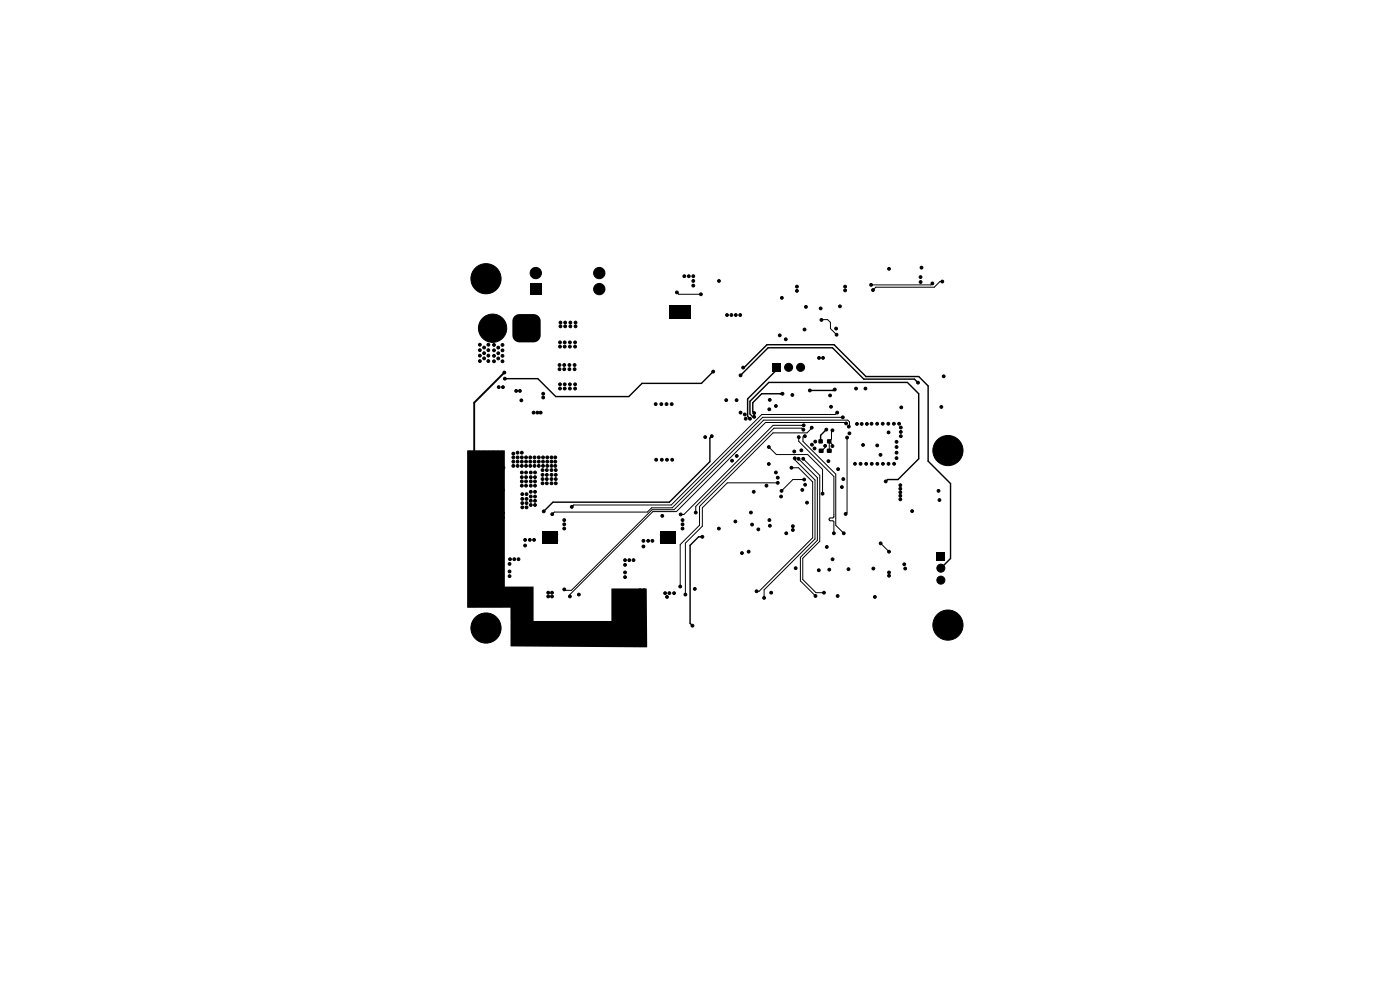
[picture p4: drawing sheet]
<svg xmlns="http://www.w3.org/2000/svg" width="297mm" height="210mm" viewBox="0 0 297 210" stroke-linecap="round" stroke-linejoin="round" font-family="sans-serif">
<g fill="#000" stroke="#000" stroke-width=".21">
<circle cx="100.7" cy="59.1" r=".4"/>
<circle cx="101.4" cy="57.4" r=".4"/>
<circle cx="103.1" cy="59.1" r="3.2"/>
<circle cx="103.1" cy="56.7" r=".4"/>
<circle cx="104.8" cy="57.4" r=".4"/>
<circle cx="105.5" cy="59.1" r=".4"/>
<circle cx="113.7" cy="57.9" r="1.2"/>
<circle cx="127.1" cy="57.9" r="1.2"/>
<circle cx="145.2" cy="58.6" r=".3"/>
<circle cx="146.1" cy="58.6" r=".3"/>
<circle cx="147.1" cy="58.6" r=".3"/>
<circle cx="147.1" cy="59.6" r=".3"/>
<circle cx="152.5" cy="59.6" r=".3"/>
<circle cx="188.6" cy="57" r=".3"/>
<circle cx="195.3" cy="58.8" r=".3"/>
<circle cx="195.3" cy="59.8" r=".3"/>
<circle cx="195.5" cy="56.8" r=".3"/>
<circle cx="199.9" cy="59.7" r=".3"/>
<circle cx="101.4" cy="60.8" r=".4"/>
<circle cx="101.8" cy="74.3" r=".3"/>
<circle cx="101.8" cy="76.6" r=".3"/>
<circle cx="101.8" cy="73.1" r=".3"/>
<circle cx="101.8" cy="75.4" r=".3"/>
<circle cx="102.7" cy="74.9" r=".3"/>
<circle cx="102.7" cy="73.7" r=".3"/>
<circle cx="102.7" cy="76" r=".3"/>
<circle cx="103.1" cy="61.5" r=".4"/>
<circle cx="103.6" cy="74.3" r=".3"/>
<circle cx="103.6" cy="76.6" r=".3"/>
<circle cx="103.6" cy="73.1" r=".3"/>
<circle cx="103.6" cy="75.4" r=".3"/>
<circle cx="104.5" cy="69.6" r="3"/>
<circle cx="104.8" cy="60.8" r=".4"/>
<circle cx="104.8" cy="74.3" r=".3"/>
<circle cx="104.8" cy="75.5" r=".3"/>
<circle cx="104.8" cy="73.2" r=".3"/>
<circle cx="104.8" cy="76.6" r=".3"/>
<circle cx="105.7" cy="76" r=".3"/>
<circle cx="105.7" cy="73.7" r=".3"/>
<circle cx="105.7" cy="74.9" r=".3"/>
<circle cx="106.6" cy="74.3" r=".3"/>
<circle cx="106.6" cy="75.5" r=".3"/>
<circle cx="106.6" cy="73.2" r=".3"/>
<circle cx="106.6" cy="76.6" r=".3"/>
<circle cx="107" cy="79" r=".3"/>
<circle cx="118.7" cy="77.4" r=".3"/>
<circle cx="118.7" cy="78.3" r=".3"/>
<circle cx="118.8" cy="72.6" r=".3"/>
<circle cx="118.8" cy="73.5" r=".3"/>
<circle cx="118.9" cy="69.2" r=".3"/>
<circle cx="118.9" cy="68.4" r=".3"/>
<circle cx="119.7" cy="77.4" r=".3"/>
<circle cx="119.7" cy="78.3" r=".3"/>
<circle cx="119.8" cy="72.6" r=".3"/>
<circle cx="119.8" cy="73.5" r=".3"/>
<circle cx="119.9" cy="69.2" r=".3"/>
<circle cx="119.9" cy="68.4" r=".3"/>
<circle cx="120.8" cy="77.4" r=".3"/>
<circle cx="120.8" cy="78.3" r=".3"/>
<circle cx="120.9" cy="72.6" r=".3"/>
<circle cx="120.9" cy="73.5" r=".3"/>
<circle cx="121" cy="69.2" r=".3"/>
<circle cx="121" cy="68.4" r=".3"/>
<circle cx="121.9" cy="77.4" r=".3"/>
<circle cx="121.9" cy="78.3" r=".3"/>
<circle cx="122" cy="72.6" r=".3"/>
<circle cx="122" cy="73.5" r=".3"/>
<circle cx="122.1" cy="69.2" r=".3"/>
<circle cx="122.1" cy="68.4" r=".3"/>
<circle cx="127.1" cy="61.3" r="1.2"/>
<circle cx="142.4" cy="66.7" r=".3"/>
<circle cx="142.4" cy="65.5" r=".3"/>
<circle cx="143.6" cy="66.7" r=".3"/>
<circle cx="143.6" cy="65.5" r=".3"/>
<circle cx="143.6" cy="62" r=".3"/>
<circle cx="144.9" cy="66.7" r=".3"/>
<circle cx="144.9" cy="65.5" r=".3"/>
<circle cx="146" cy="66.7" r=".3"/>
<circle cx="146" cy="65.5" r=".3"/>
<circle cx="147.1" cy="60.6" r=".3"/>
<circle cx="148.7" cy="62.4" r=".3"/>
<circle cx="151.3" cy="78.8" r=".3"/>
<circle cx="154.2" cy="66.8" r=".3"/>
<circle cx="155.2" cy="66.8" r=".3"/>
<circle cx="156.1" cy="66.8" r=".3"/>
<circle cx="157" cy="66.8" r=".3"/>
<circle cx="157.1" cy="79.6" r=".3"/>
<circle cx="157.6" cy="78" r=".3"/>
<circle cx="165.4" cy="71.1" r=".3"/>
<circle cx="165.9" cy="63.2" r=".3"/>
<circle cx="166.7" cy="72" r=".3"/>
<circle cx="167.3" cy="77.9" r=".85"/>
<circle cx="169.1" cy="61.7" r=".3"/>
<circle cx="169.1" cy="60.8" r=".3"/>
<circle cx="169.8" cy="77.9" r=".85"/>
<circle cx="170.7" cy="69.9" r=".3"/>
<circle cx="171" cy="65.1" r=".3"/>
<circle cx="173.7" cy="75.9" r=".3"/>
<circle cx="174.1" cy="65.4" r=".3"/>
<circle cx="174.3" cy="67.9" r=".3"/>
<circle cx="174.6" cy="75.9" r=".3"/>
<circle cx="177.4" cy="69.7" r=".3"/>
<circle cx="177.5" cy="71" r=".3"/>
<circle cx="178.2" cy="65" r=".3"/>
<circle cx="179.3" cy="61.6" r=".3"/>
<circle cx="179.3" cy="60.8" r=".3"/>
<circle cx="184.8" cy="60.4" r=".3"/>
<circle cx="185.2" cy="61.5" r=".3"/>
<circle cx="197.8" cy="60.1" r=".3"/>
<circle cx="200.2" cy="79.8" r=".3"/>
<circle cx="99.6" cy="96" r=".3"/>
<circle cx="99.8" cy="99.6" r=".3"/>
<circle cx="100.6" cy="96" r=".3"/>
<circle cx="100.8" cy="99.6" r=".3"/>
<circle cx="101.6" cy="96" r=".3"/>
<circle cx="101.8" cy="99.6" r=".3"/>
<circle cx="102.7" cy="96" r=".3"/>
<circle cx="102.9" cy="99.6" r=".3"/>
<circle cx="103.7" cy="96" r=".3"/>
<circle cx="104" cy="99.2" r=".3"/>
<circle cx="104.7" cy="96" r=".3"/>
<circle cx="105" cy="99.2" r=".3"/>
<circle cx="105.6" cy="96" r=".3"/>
<circle cx="105.8" cy="82.1" r=".3"/>
<circle cx="105.9" cy="99.2" r=".3"/>
<circle cx="106.5" cy="96" r=".3"/>
<circle cx="106.7" cy="82.1" r=".3"/>
<circle cx="106.8" cy="99.2" r=".3"/>
<circle cx="107.1" cy="80.3" r=".3"/>
<circle cx="108.9" cy="97" r=".3"/>
<circle cx="108.9" cy="98.8" r=".3"/>
<circle cx="108.9" cy="97.9" r=".3"/>
<circle cx="108.9" cy="96.2" r=".3"/>
<circle cx="109.5" cy="82.9" r=".3"/>
<circle cx="109.8" cy="97" r=".3"/>
<circle cx="109.8" cy="96" r=".3"/>
<circle cx="109.8" cy="98.8" r=".3"/>
<circle cx="109.8" cy="97.9" r=".3"/>
<circle cx="110.3" cy="82.9" r=".3"/>
<circle cx="110.6" cy="84.9" r=".3"/>
<circle cx="110.7" cy="97" r=".3"/>
<circle cx="110.7" cy="96" r=".3"/>
<circle cx="110.7" cy="98.8" r=".3"/>
<circle cx="110.7" cy="97.9" r=".3"/>
<circle cx="111.6" cy="97" r=".3"/>
<circle cx="111.6" cy="98.8" r=".3"/>
<circle cx="111.6" cy="97.9" r=".3"/>
<circle cx="112.5" cy="97" r=".3"/>
<circle cx="112.5" cy="98.8" r=".3"/>
<circle cx="112.5" cy="97.9" r=".3"/>
<circle cx="113.2" cy="87.5" r=".3"/>
<circle cx="113.4" cy="97" r=".3"/>
<circle cx="113.4" cy="98.8" r=".3"/>
<circle cx="113.4" cy="97.9" r=".3"/>
<circle cx="114" cy="87.5" r=".3"/>
<circle cx="114.3" cy="97" r=".3"/>
<circle cx="114.3" cy="98.8" r=".3"/>
<circle cx="114.3" cy="97.9" r=".3"/>
<circle cx="114.7" cy="87.5" r=".3"/>
<circle cx="115.1" cy="99.7" r=".3"/>
<circle cx="115.2" cy="97" r=".3"/>
<circle cx="115.2" cy="98.8" r=".3"/>
<circle cx="115.2" cy="97.9" r=".3"/>
<circle cx="115.2" cy="84.3" r=".3"/>
<circle cx="115.2" cy="83.5" r=".3"/>
<circle cx="116" cy="99.7" r=".3"/>
<circle cx="116.1" cy="97" r=".3"/>
<circle cx="116.1" cy="98.8" r=".3"/>
<circle cx="116.1" cy="97.9" r=".3"/>
<circle cx="117" cy="97" r=".3"/>
<circle cx="117" cy="99.7" r=".3"/>
<circle cx="117" cy="98.8" r=".3"/>
<circle cx="117" cy="97.9" r=".3"/>
<circle cx="117.8" cy="97" r=".3"/>
<circle cx="117.8" cy="98.8" r=".3"/>
<circle cx="117.8" cy="97.9" r=".3"/>
<circle cx="117.9" cy="99.7" r=".3"/>
<circle cx="118.8" cy="82.4" r=".3"/>
<circle cx="118.8" cy="81.5" r=".3"/>
<circle cx="119.8" cy="82.4" r=".3"/>
<circle cx="119.8" cy="81.5" r=".3"/>
<circle cx="120.9" cy="82.4" r=".3"/>
<circle cx="120.9" cy="81.5" r=".3"/>
<circle cx="122" cy="82.4" r=".3"/>
<circle cx="122" cy="81.5" r=".3"/>
<circle cx="139.1" cy="85.7" r=".3"/>
<circle cx="139.2" cy="97.5" r=".3"/>
<circle cx="140.3" cy="85.7" r=".3"/>
<circle cx="140.4" cy="97.5" r=".3"/>
<circle cx="141.4" cy="85.7" r=".3"/>
<circle cx="141.5" cy="97.5" r=".3"/>
<circle cx="142.5" cy="85.7" r=".3"/>
<circle cx="142.6" cy="97.5" r=".3"/>
<circle cx="149.6" cy="92.7" r=".3"/>
<circle cx="151" cy="92.5" r=".3"/>
<circle cx="154.1" cy="84.9" r=".3"/>
<circle cx="155.3" cy="97.7" r=".3"/>
<circle cx="156.3" cy="84.9" r=".3"/>
<circle cx="156.3" cy="96.7" r=".3"/>
<circle cx="157.1" cy="87.5" r=".3"/>
<circle cx="158" cy="87.9" r=".3"/>
<circle cx="158.2" cy="88.8" r=".3"/>
<circle cx="159.1" cy="88.8" r=".3"/>
<circle cx="160" cy="87.6" r=".3"/>
<circle cx="160" cy="88.4" r=".3"/>
<circle cx="163.1" cy="94.8" r=".3"/>
<circle cx="163.1" cy="98.4" r=".3"/>
<circle cx="163.2" cy="86.8" r=".3"/>
<circle cx="163.3" cy="84.8" r=".3"/>
<circle cx="164.6" cy="86.1" r=".3"/>
<circle cx="166" cy="83.5" r=".3"/>
<circle cx="167.9" cy="99.2" r=".3"/>
<circle cx="168.1" cy="83.8" r=".3"/>
<circle cx="168.5" cy="95.8" r=".3"/>
<circle cx="168.6" cy="97.2" r=".3"/>
<circle cx="169.4" cy="97.3" r=".3"/>
<circle cx="169.5" cy="92.7" r=".3"/>
<circle cx="170" cy="95.5" r=".3"/>
<circle cx="170.4" cy="97.3" r=".3"/>
<circle cx="170.4" cy="91.1" r=".3"/>
<circle cx="170.5" cy="90.2" r=".3"/>
<circle cx="170.7" cy="92.5" r=".3"/>
<circle cx="171.8" cy="82.8" r=".3"/>
<circle cx="172.2" cy="90.7" r=".3"/>
<circle cx="172.3" cy="94.3" r=".3"/>
<circle cx="172.8" cy="95.1" r=".3"/>
<circle cx="172.9" cy="93.7" r=".3"/>
<circle cx="175" cy="94.6" r=".3"/>
<circle cx="175.3" cy="91.1" r=".3"/>
<circle cx="175.7" cy="97.8" r=".3"/>
<circle cx="176.1" cy="83.9" r=".3"/>
<circle cx="176.3" cy="86.3" r=".3"/>
<circle cx="176.6" cy="94.6" r=".3"/>
<circle cx="176.6" cy="91.3" r=".3"/>
<circle cx="177.1" cy="82.6" r=".3"/>
<circle cx="177.6" cy="87.5" r=".3"/>
<circle cx="177.8" cy="99.5" r=".3"/>
<circle cx="178.8" cy="88.5" r=".3"/>
<circle cx="179.5" cy="89.8" r=".3"/>
<circle cx="179.7" cy="92.8" r=".3"/>
<circle cx="180.1" cy="90.5" r=".3"/>
<circle cx="180.2" cy="91.9" r=".3"/>
<circle cx="181.4" cy="98.4" r=".3"/>
<circle cx="181.6" cy="82.4" r=".3"/>
<circle cx="181.8" cy="89.9" r=".3"/>
<circle cx="182.6" cy="98.4" r=".3"/>
<circle cx="182.8" cy="89.9" r=".3"/>
<circle cx="183.1" cy="94.4" r=".3"/>
<circle cx="183.6" cy="82.4" r=".3"/>
<circle cx="183.8" cy="98.4" r=".3"/>
<circle cx="183.9" cy="89.9" r=".3"/>
<circle cx="184.9" cy="89.9" r=".3"/>
<circle cx="184.9" cy="98.4" r=".3"/>
<circle cx="186.1" cy="89.9" r=".3"/>
<circle cx="186.1" cy="94.5" r=".3"/>
<circle cx="186.1" cy="98.4" r=".3"/>
<circle cx="186.8" cy="96.5" r=".3"/>
<circle cx="187.3" cy="89.9" r=".3"/>
<circle cx="187.3" cy="98.4" r=".3"/>
<circle cx="188.5" cy="89.9" r=".3"/>
<circle cx="188.5" cy="98.4" r=".3"/>
<circle cx="188.5" cy="91.7" r=".3"/>
<circle cx="189.6" cy="89.9" r=".3"/>
<circle cx="189.7" cy="98.4" r=".3"/>
<circle cx="190.2" cy="97.2" r=".3"/>
<circle cx="190.2" cy="94.8" r=".3"/>
<circle cx="190.2" cy="96" r=".3"/>
<circle cx="190.2" cy="93.7" r=".3"/>
<circle cx="190.7" cy="89.9" r=".3"/>
<circle cx="191.1" cy="91.6" r=".3"/>
<circle cx="191.1" cy="92.5" r=".3"/>
<circle cx="191.1" cy="90.7" r=".3"/>
<circle cx="191.2" cy="86.4" r=".3"/>
<circle cx="194.7" cy="81.2" r=".3"/>
<circle cx="198.7" cy="95.6" r=".4"/>
<circle cx="199.4" cy="93.9" r=".4"/>
<circle cx="199.4" cy="97.3" r=".4"/>
<circle cx="199.7" cy="86.3" r=".3"/>
<circle cx="201.1" cy="98" r=".4"/>
<circle cx="201.1" cy="93.2" r=".4"/>
<circle cx="201.1" cy="95.6" r="3.2"/>
<circle cx="202.8" cy="93.9" r=".4"/>
<circle cx="202.8" cy="97.3" r=".4"/>
<circle cx="203.5" cy="95.6" r=".4"/>
<circle cx="99.8" cy="101.7" r=".3"/>
<circle cx="99.8" cy="102.8" r=".3"/>
<circle cx="99.8" cy="100.6" r=".3"/>
<circle cx="99.9" cy="106.7" r=".3"/>
<circle cx="99.9" cy="109.8" r=".3"/>
<circle cx="99.9" cy="107.8" r=".3"/>
<circle cx="99.9" cy="108.8" r=".3"/>
<circle cx="99.9" cy="104.6" r=".3"/>
<circle cx="99.9" cy="105.6" r=".3"/>
<circle cx="100.8" cy="102.8" r=".3"/>
<circle cx="100.8" cy="101.7" r=".3"/>
<circle cx="100.8" cy="100.6" r=".3"/>
<circle cx="100.9" cy="107.8" r=".3"/>
<circle cx="100.9" cy="106.7" r=".3"/>
<circle cx="100.9" cy="109.8" r=".3"/>
<circle cx="100.9" cy="108.8" r=".3"/>
<circle cx="100.9" cy="104.6" r=".3"/>
<circle cx="100.9" cy="105.6" r=".3"/>
<circle cx="101.8" cy="102.8" r=".3"/>
<circle cx="101.8" cy="101.7" r=".3"/>
<circle cx="101.8" cy="100.6" r=".3"/>
<circle cx="101.9" cy="107.8" r=".3"/>
<circle cx="101.9" cy="109.8" r=".3"/>
<circle cx="101.9" cy="106.7" r=".3"/>
<circle cx="101.9" cy="108.8" r=".3"/>
<circle cx="101.9" cy="104.6" r=".3"/>
<circle cx="101.9" cy="105.6" r=".3"/>
<circle cx="102.9" cy="101.7" r=".3"/>
<circle cx="102.9" cy="102.8" r=".3"/>
<circle cx="102.9" cy="100.6" r=".3"/>
<circle cx="103" cy="106.7" r=".3"/>
<circle cx="103" cy="109.8" r=".3"/>
<circle cx="103" cy="107.8" r=".3"/>
<circle cx="103" cy="108.8" r=".3"/>
<circle cx="103" cy="104.6" r=".3"/>
<circle cx="103" cy="105.6" r=".3"/>
<circle cx="103.9" cy="109.8" r=".3"/>
<circle cx="103.9" cy="108.8" r=".3"/>
<circle cx="103.9" cy="103.9" r=".3"/>
<circle cx="104.9" cy="109.8" r=".3"/>
<circle cx="104.9" cy="108.8" r=".3"/>
<circle cx="104.9" cy="103.9" r=".3"/>
<circle cx="105.8" cy="109.8" r=".3"/>
<circle cx="105.8" cy="108.8" r=".3"/>
<circle cx="105.8" cy="103.9" r=".3"/>
<circle cx="106.7" cy="109.8" r=".3"/>
<circle cx="106.7" cy="108.8" r=".3"/>
<circle cx="106.7" cy="103.9" r=".3"/>
<circle cx="108.1" cy="119.6" r=".3"/>
<circle cx="108.2" cy="118.6" r=".3"/>
<circle cx="109.1" cy="118.6" r=".3"/>
<circle cx="110" cy="118.6" r=".3"/>
<circle cx="110.7" cy="100.2" r=".3"/>
<circle cx="110.7" cy="101.2" r=".3"/>
<circle cx="110.7" cy="103" r=".3"/>
<circle cx="110.7" cy="102.1" r=".3"/>
<circle cx="110.8" cy="106.7" r=".3"/>
<circle cx="110.8" cy="104.8" r=".3"/>
<circle cx="110.8" cy="105.8" r=".3"/>
<circle cx="110.8" cy="107.6" r=".3"/>
<circle cx="111.4" cy="115.7" r=".3"/>
<circle cx="111.4" cy="114.5" r=".3"/>
<circle cx="111.6" cy="101.2" r=".3"/>
<circle cx="111.6" cy="100.2" r=".3"/>
<circle cx="111.6" cy="103" r=".3"/>
<circle cx="111.6" cy="102.1" r=".3"/>
<circle cx="111.7" cy="106.7" r=".3"/>
<circle cx="111.7" cy="104.8" r=".3"/>
<circle cx="111.7" cy="105.8" r=".3"/>
<circle cx="111.7" cy="107.6" r=".3"/>
<circle cx="112.4" cy="114.5" r=".3"/>
<circle cx="112.6" cy="104.3" r=".3"/>
<circle cx="112.6" cy="106.2" r=".3"/>
<circle cx="112.6" cy="101.2" r=".3"/>
<circle cx="112.6" cy="100.2" r=".3"/>
<circle cx="112.6" cy="105.3" r=".3"/>
<circle cx="112.6" cy="103" r=".3"/>
<circle cx="112.6" cy="102.1" r=".3"/>
<circle cx="112.6" cy="107.1" r=".3"/>
<circle cx="113.3" cy="114.5" r=".3"/>
<circle cx="113.5" cy="100.2" r=".3"/>
<circle cx="113.5" cy="106.2" r=".3"/>
<circle cx="113.5" cy="101.2" r=".3"/>
<circle cx="113.5" cy="104.3" r=".3"/>
<circle cx="113.5" cy="105.3" r=".3"/>
<circle cx="113.5" cy="103" r=".3"/>
<circle cx="113.5" cy="107.1" r=".3"/>
<circle cx="113.5" cy="102.1" r=".3"/>
<circle cx="115.1" cy="102.5" r=".3"/>
<circle cx="115.1" cy="100.7" r=".3"/>
<circle cx="115.1" cy="101.6" r=".3"/>
<circle cx="115.4" cy="108.5" r=".3"/>
<circle cx="115.4" cy="113.3" r=".32"/>
<circle cx="115.4" cy="114.6" r=".32"/>
<circle cx="116" cy="102.5" r=".3"/>
<circle cx="116" cy="100.7" r=".3"/>
<circle cx="116" cy="101.6" r=".3"/>
<circle cx="116.7" cy="113.3" r=".32"/>
<circle cx="116.7" cy="114.6" r=".32"/>
<circle cx="117" cy="102.5" r=".3"/>
<circle cx="117" cy="100.7" r=".3"/>
<circle cx="117" cy="101.6" r=".3"/>
<circle cx="117.1" cy="109.1" r=".3"/>
<circle cx="117.9" cy="102.5" r=".3"/>
<circle cx="117.9" cy="100.7" r=".3"/>
<circle cx="117.9" cy="101.6" r=".3"/>
<circle cx="118" cy="113.3" r=".32"/>
<circle cx="118" cy="114.6" r=".32"/>
<circle cx="119.7" cy="111.2" r=".3"/>
<circle cx="119.7" cy="110.3" r=".3"/>
<circle cx="119.7" cy="112.1" r=".3"/>
<circle cx="121.3" cy="107.5" r=".3"/>
<circle cx="132.6" cy="119.8" r=".3"/>
<circle cx="132.6" cy="118.8" r=".3"/>
<circle cx="133.5" cy="118.8" r=".3"/>
<circle cx="134.4" cy="118.8" r=".3"/>
<circle cx="136.5" cy="115.9" r=".3"/>
<circle cx="136.5" cy="114.7" r=".3"/>
<circle cx="137.5" cy="114.7" r=".3"/>
<circle cx="138.4" cy="114.7" r=".3"/>
<circle cx="140.4" cy="113.4" r=".31"/>
<circle cx="140.4" cy="114.7" r=".31"/>
<circle cx="140.5" cy="109.4" r=".3"/>
<circle cx="141.7" cy="113.4" r=".31"/>
<circle cx="141.7" cy="114.7" r=".31"/>
<circle cx="143" cy="113.4" r=".31"/>
<circle cx="143" cy="114.7" r=".31"/>
<circle cx="144.4" cy="109.1" r=".3"/>
<circle cx="144.8" cy="111.2" r=".3"/>
<circle cx="144.8" cy="110.3" r=".3"/>
<circle cx="144.8" cy="112.1" r=".3"/>
<circle cx="147.6" cy="108.7" r=".3"/>
<circle cx="149" cy="113.9" r=".3"/>
<circle cx="152.5" cy="112.1" r=".3"/>
<circle cx="156" cy="110.6" r=".3"/>
<circle cx="157.4" cy="117.3" r=".3"/>
<circle cx="158.8" cy="117" r=".3"/>
<circle cx="159.3" cy="108.7" r=".3"/>
<circle cx="159.6" cy="111.3" r=".3"/>
<circle cx="159.9" cy="104.3" r=".3"/>
<circle cx="160.9" cy="112.3" r=".3"/>
<circle cx="162.6" cy="103" r=".3"/>
<circle cx="163.2" cy="110.3" r=".3"/>
<circle cx="163.3" cy="111.5" r=".3"/>
<circle cx="164.6" cy="100.2" r=".3"/>
<circle cx="165" cy="101.3" r=".3"/>
<circle cx="165" cy="102.4" r=".3"/>
<circle cx="165.7" cy="105.3" r=".3"/>
<circle cx="165.8" cy="104.1" r=".3"/>
<circle cx="166.8" cy="113.1" r=".3"/>
<circle cx="168.2" cy="112.4" r=".3"/>
<circle cx="168.2" cy="111.6" r=".3"/>
<circle cx="170.2" cy="103.9" r=".3"/>
<circle cx="170.6" cy="101.7" r=".3"/>
<circle cx="170.8" cy="102.8" r=".3"/>
<circle cx="171.2" cy="106.6" r=".3"/>
<circle cx="174.5" cy="104.7" r=".3"/>
<circle cx="175.4" cy="116" r=".3"/>
<circle cx="176.6" cy="118.6" r=".3"/>
<circle cx="176.9" cy="113.1" r=".3"/>
<circle cx="178.6" cy="103.3" r=".3"/>
<circle cx="178.9" cy="101.6" r=".3"/>
<circle cx="179" cy="113.1" r=".3"/>
<circle cx="179.4" cy="109" r=".3"/>
<circle cx="186.8" cy="115.3" r=".3"/>
<circle cx="187.9" cy="102.1" r=".3"/>
<circle cx="188.6" cy="117" r=".3"/>
<circle cx="191" cy="103.7" r=".3"/>
<circle cx="191" cy="104.4" r=".3"/>
<circle cx="191" cy="105.2" r=".3"/>
<circle cx="191" cy="105.9" r=".3"/>
<circle cx="191" cy="102.9" r=".3"/>
<circle cx="191.8" cy="119.7" r=".3"/>
<circle cx="193.5" cy="108.4" r=".3"/>
<circle cx="199.1" cy="104.1" r=".3"/>
<circle cx="199.3" cy="106.1" r=".3"/>
<circle cx="100.7" cy="133.2" r=".4"/>
<circle cx="101.4" cy="131.5" r=".4"/>
<circle cx="101.4" cy="134.9" r=".4"/>
<circle cx="103.1" cy="133.2" r="3.2"/>
<circle cx="103.1" cy="135.6" r=".4"/>
<circle cx="103.1" cy="130.8" r=".4"/>
<circle cx="104.8" cy="131.5" r=".4"/>
<circle cx="104.8" cy="134.9" r=".4"/>
<circle cx="105.5" cy="133.2" r=".4"/>
<circle cx="106.3" cy="126.3" r=".3"/>
<circle cx="106.3" cy="127.3" r=".3"/>
<circle cx="106.3" cy="125.3" r=".3"/>
<circle cx="106.3" cy="128.3" r=".3"/>
<circle cx="107.2" cy="126.3" r=".3"/>
<circle cx="107.2" cy="127.3" r=".3"/>
<circle cx="107.2" cy="125.3" r=".3"/>
<circle cx="107.2" cy="128.3" r=".3"/>
<circle cx="108.1" cy="121.2" r=".3"/>
<circle cx="108.1" cy="122.2" r=".3"/>
<circle cx="108.1" cy="126.3" r=".3"/>
<circle cx="108.1" cy="127.3" r=".3"/>
<circle cx="108.1" cy="125.3" r=".3"/>
<circle cx="108.1" cy="128.3" r=".3"/>
<circle cx="111.6" cy="128" r=".3"/>
<circle cx="111.6" cy="125" r=".3"/>
<circle cx="111.6" cy="126" r=".3"/>
<circle cx="111.6" cy="127" r=".3"/>
<circle cx="112.4" cy="128" r=".3"/>
<circle cx="112.4" cy="125" r=".3"/>
<circle cx="112.4" cy="126" r=".3"/>
<circle cx="112.4" cy="127" r=".3"/>
<circle cx="116.3" cy="125.7" r=".3"/>
<circle cx="116.3" cy="126.5" r=".3"/>
<circle cx="117.1" cy="125.7" r=".3"/>
<circle cx="117.1" cy="126.5" r=".3"/>
<circle cx="119.7" cy="125" r=".3"/>
<circle cx="120.9" cy="126.5" r=".3"/>
<circle cx="122.8" cy="126.1" r=".3"/>
<circle cx="130.4" cy="128.4" r=".3"/>
<circle cx="130.4" cy="126.4" r=".3"/>
<circle cx="130.4" cy="127.4" r=".3"/>
<circle cx="130.4" cy="125.4" r=".3"/>
<circle cx="131.3" cy="128.4" r=".3"/>
<circle cx="131.3" cy="126.4" r=".3"/>
<circle cx="131.3" cy="127.4" r=".3"/>
<circle cx="131.3" cy="125.4" r=".3"/>
<circle cx="132.2" cy="128.4" r=".3"/>
<circle cx="132.2" cy="126.4" r=".3"/>
<circle cx="132.2" cy="127.4" r=".3"/>
<circle cx="132.2" cy="125.4" r=".3"/>
<circle cx="132.6" cy="122.4" r=".3"/>
<circle cx="132.6" cy="121.4" r=".3"/>
<circle cx="135.8" cy="125.2" r=".3"/>
<circle cx="135.8" cy="127.2" r=".3"/>
<circle cx="135.8" cy="126.2" r=".3"/>
<circle cx="135.8" cy="128.2" r=".3"/>
<circle cx="136.6" cy="125.2" r=".3"/>
<circle cx="136.6" cy="127.2" r=".3"/>
<circle cx="136.6" cy="126.2" r=".3"/>
<circle cx="136.6" cy="128.2" r=".3"/>
<circle cx="141.1" cy="125.8" r=".3"/>
<circle cx="141.5" cy="126.6" r=".3"/>
<circle cx="142" cy="125.8" r=".3"/>
<circle cx="143" cy="125.8" r=".3"/>
<circle cx="144.3" cy="124.4" r=".3"/>
<circle cx="145.4" cy="126.1" r=".3"/>
<circle cx="146.9" cy="132.7" r=".3"/>
<circle cx="147.4" cy="124.9" r=".3"/>
<circle cx="160.5" cy="125.4" r=".3"/>
<circle cx="162.1" cy="126.8" r=".3"/>
<circle cx="163.6" cy="125.7" r=".3"/>
<circle cx="168.8" cy="120.5" r=".3"/>
<circle cx="173" cy="126.4" r=".3"/>
<circle cx="173.7" cy="121" r=".3"/>
<circle cx="174.8" cy="125.7" r=".3"/>
<circle cx="175.9" cy="120.8" r=".3"/>
<circle cx="177.7" cy="126.4" r=".3"/>
<circle cx="180" cy="120.7" r=".3"/>
<circle cx="185.3" cy="120.6" r=".3"/>
<circle cx="185.6" cy="126.6" r=".3"/>
<circle cx="188.6" cy="122.1" r=".3"/>
<circle cx="188.6" cy="121.4" r=".3"/>
<circle cx="192" cy="120.6" r=".3"/>
<circle cx="198.7" cy="132.6" r=".4"/>
<circle cx="199.4" cy="134.3" r=".4"/>
<circle cx="199.4" cy="130.9" r=".4"/>
<circle cx="199.6" cy="123.1" r=".85"/>
<circle cx="199.6" cy="120.5" r=".85"/>
<circle cx="201.1" cy="130.2" r=".4"/>
<circle cx="201.1" cy="135" r=".4"/>
<circle cx="201.1" cy="132.6" r="3.2"/>
<circle cx="202.8" cy="134.3" r=".4"/>
<circle cx="202.8" cy="130.9" r=".4"/>
<circle cx="203.5" cy="132.6" r=".4"/>
</g>
<g fill="#000">
<path d="M112.5 60.1h2.4v2.4h-2.4zM109.1 67.1l.9-.5h3.2a1.5 1.5 0 0 1 1.5 1.5v3a1.5 1.5 0 0 1-1.5 1.5h-3a1.5 1.5 0 0 1-1.5-1.5v-3.2zM141.9 64.7h4.5v2.9h-4.5zM163.9 77.1h1.7v1.7h-1.7zM99.1 95.6h8v28.8h6.1v7.3h16.5v-6.8l7.4-.1 .2 12.5-28.9-.2-.1-8.2h-9.2zM165.4 83.4l.6-.2v.6l-.6-.1zM173.7 93.2h.8v.8h-.8zM173.7 95.2h1v.8h-1zM175.5 93.2h.8v.8h-.8zM175.5 95.2h.9v.8h-.9zM176.6 82.7l.3-.3 .3 .4-.6 .2zM115.1 112.7h3.2v2.6h-3.2z"/>
<path d="M140.1 112.8h3.2v2.6h-3.2zM198.7 117.1h1.7v1.7h-1.7z"/>
</g>
<g fill="none" stroke="#000" stroke-width=".21">
<path d="M199.9 59.7h-.5l-1.2 1.2h-12.4l-.6 .6M143.6 62l.4 .4h4.7M174.3 67.9l1.3-.1 .6 .6v1.3l1.3 1.3M197.8 60.1l-.3 .3h-12.7M163.1 94.8l1.6 1.6h6.7l3.1 3.2v5.1M167.9 99.2h1.5l3 3v11.9l-11.4 11.3h-.5M168.6 97.2v.3l4.3 4.3v12.5l-10.8 10.8v1.7M169.4 97.3l4 4v13.3l-3.6 3.6v5l3.2 3.2M169.5 92.7v.9l7.4 7.5v8.6l-.2 .2h-.7l-.1 .2 .1 .3 .7 .1 .2 .1v2.5M170.4 97.3l3.5 3.5v14l-3.6 3.6v4.5l2.8 2.8h1.7M170.4 91.2l-.3-.4h-5.9l-16.6 16.6v1.3M170.5 90.2h-6.5l-18.9 18.9h-.7"/>
<path d="M170.7 92.5l-.4 .2v.9l7 7v10.8l1.7 1.7M172.2 90.7l-1 1.1h-7.2l-15.6 15.6v4l-4.1 4.1v8.9M175 94.6v.3l-.8 .7M175.9 93.6v2M175.9 93.6l.7 .7v.3M176.6 91.3l-.2 .2v1.6l-.5 .5M177.6 87.5l-.4 .4h-15.6l-19.2 19.2h-20.7l-.4 .4M178.8 88.5h-17l-19.2 19.2h-4.4l-.9 .9h-19.7l-.5 .5M179.5 89.8l-.2-.2h-16.9l-18.9 18.9h-5l-17.6 17.6v.4M179.7 92.8v15.9l-.3 .3M180.1 90.5l.1-.1v-.9l-.4-.4h-17.8l-19 19h-4.7l-17.1 17.1h-1.3l-.2-.2M165 102.4h-10.7l-5.3 5.3v3.9l-3.6 3.6v10.9"/>
<path d="M170.6 101.7h-2.4l-2.4 2.4M186.8 115.3l1.8 1.7"/>
</g>
<path d="M107 79l-6.4 6.4v10.6" fill="none" stroke="#000" stroke-width=".4"/>
<path d="M151.3 78.8l-2.5 2.5h-12.6l-2.8 2.8h-15.5l-3.8-3.8h-7M157.1 79.6l5.8-5.8h13.7l6.7 6.6h10.7l.7 .8M157.6 78h.2l4.9-4.9h14.2l6.8 6.8h11.2l2 2v15.9l4.8 4.8v15.9l-2.1 2M164.8 77.9v.6l-6.2 6.1v3.7l.5 .5M151 92.5l-.4 .4v5l-8.6 8.6h-24.7l-1.9 2M160 88.4h-.3l-.6-.6v-2.7l4-4h29.4l2.4 2.4v13.8l-4.4 4.4h-2.2l-.4 .4M166 83.5h-4.4l-1.9 1.9v1.9l.3 .3M175.3 91.1l-1.2 1.2v1.3M177.1 82.6l-.2 .2h-5.1M149 113.9h-.8l-1.8 1.8v16.5l.5 .5" fill="none" stroke="#000" stroke-width=".3"/>
</svg>
